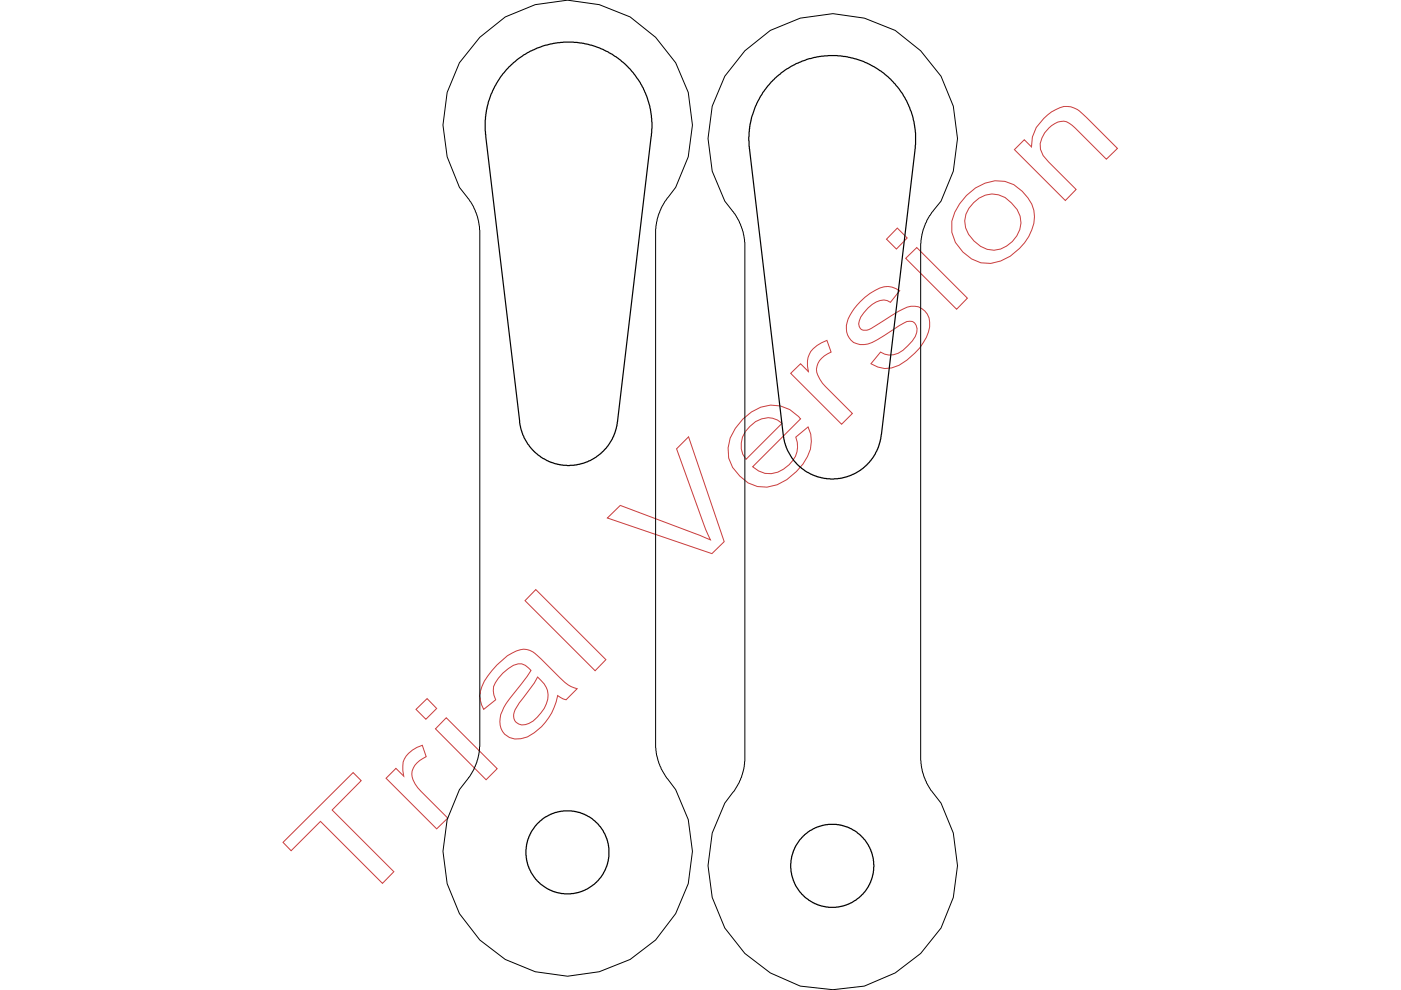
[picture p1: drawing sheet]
<svg xmlns="http://www.w3.org/2000/svg" width="297mm" height="210mm" viewBox="0 0 297 210" stroke-linecap="round" stroke-linejoin="round" font-family="sans-serif">
<g fill="none" stroke="#c83c3c" stroke-width=".21">
<path d="M221.3 25.1a8.7 8.7 0 0 1 4.3-2.5 4.9 4.9 0 0 1 3.9 1.5l7.4 7.4-2.3 2.3-6.6-6.6a3.8 3.8 0 0 0-3.1-1.4 5.8 5.8 0 0 0-4.4 4.7l.1 1.2 .6 1.3 1.1 1.3 5.9 5.9-2.3 2.3-10.8-10.8 2.1-2.1 1.5 1.6 .2-2.1 .8-2.1zM190.2 48.4l2.1 2.1-2.2 2.3-2.1-2.1zM192 54.8l2.4-2.3 10.7 10.7-2.3 2.4zM204.9 41.4a9.1 9.1 0 0 1 8.1-2.9 8.5 8.5 0 0 1 6.3 7.4 11.1 11.1 0 0 1-9.2 10 8.2 8.2 0 0 1-8.3-6.7 9.5 9.5 0 0 1 3.1-7.8zM206.4 43a5.2 5.2 0 0 1 8 0 5.3 5.3 0 0 1 .2 8.2 5.3 5.3 0 0 1-8.1-.1 5.2 5.2 0 0 1-.1-8.1zM172.4 73.9l.8-.6 2.1-1.1 .9 2.4a4.1 4.1 0 0 0-3 4.3 7.5 7.5 0 0 0 1.9 3.1l5.6 5.7-2.3 2.3-10.8-10.8 2.1-2.1 1.7 1.7a4.7 4.7 0 0 1 1-4.9zM182.4 64a9.7 9.7 0 0 1 5.9-3.3l.8 .2 1.7 .7-2 2.5a2.65 2.65 0 0 0-3.1-.1 7.3 7.3 0 0 0-3.6 4.7 1.4 1.4 0 0 0 2.1 1.2l3.1-1.9a19.1 19.1 0 0 1 5.9-3.1 3.6 3.6 0 0 1 3.9 4.4 12.1 12.1 0 0 1-8.1 8.7l-1.4 .1-1.5-.3-1.4-.7 2-2.5a4.3 4.3 0 0 0 5.8-1.3 4.1 4.1 0 0 0 1.7-4.3 1.58 1.58 0 0 0-2.6-.5l-2.3 1.4a21.5 21.5 0 0 1-5.3 3 3.5 3.5 0 0 1-3.7-.9 3.5 3.5 0 0 1-.7-3.8l1-2zM143.4 95.2l2.6-2.6 7.5 22.2-2.6 2.6-22.1-7.6 2.7-2.6 19.1 7.3-1-2.3zM157.5 88.9a8.2 8.2 0 0 1 9.9-2.1l2.3 2-10.1 10.2a5.3 5.3 0 0 0 7.7-.5 5.1 5.1 0 0 0 1.4-5.8l2.6-2.2a7.3 7.3 0 0 1-1.1 7.9 11.5 11.5 0 0 1-7.6 4.9l-2-.1a9.2 9.2 0 0 1-6.1-6.1 8.9 8.9 0 0 1 3-8.2zM159 90.4a4.6 4.6 0 0 1 6.8-.6l-7.6 7.6a5.1 5.1 0 0 1 .8-7zM113.6 125l14.9 14.9-2.3 2.3-14.9-14.8zM86.6 159.7l1.8-1.2 1.1-.5 .9 2.4a4.1 4.1 0 0 0-3 4.3 6.6 6.6 0 0 0 1.9 3.1l5.6 5.7-2.3 2.2-10.7-10.7 2-2.1 1.7 1.7a5.4 5.4 0 0 1 .5-4.3z"/>
<path d="M88.2 150.4l2.4-2.3 2 2.1-2.3 2.3zM94.6 152.2l10.8 10.8-2.3 2.3-10.8-10.8zM105.4 140.9a9.9 9.9 0 0 1 5.6-3.3 5.2 5.2 0 0 1 3.7 2.1l4 4a7 7 0 0 0 3.7 2.3l-2.4 2.4-.6-.2-1.2-.7a12.4 12.4 0 0 1-6.4 8.7 4.1 4.1 0 0 1-5.2-1.1 5.5 5.5 0 0 1 .7-5.8l5.3-7.2a2.92 2.92 0 0 0-3.8-1 9.5 9.5 0 0 0-4.2 4.5l.1 1.8 .4 1-2.5 2a5.5 5.5 0 0 1 .1-6l1.6-2.3zM114 143.5a4.8 4.8 0 0 1 2.1 4.7 8.6 8.6 0 0 1-4 5.2 2.09 2.09 0 0 1-2.7-.2 2.09 2.09 0 0 1-.2-2.7l.9-1.5 3.2-4.2zM60 178.6l14.9-14.8 1.7 1.7-6.2 6.2 13.1 13.1-2.4 2.5-13.2-13.1-6.2 6.2z"/>
</g>
<g fill="none" stroke="#000" stroke-width=".25">
<path d="M107.9 14.2l2.9-2.4a17.3 17.3 0 0 1 8.7-2.9l2.9 .1 2.3 .4 3.6 1.3a19.1 19.1 0 0 1 6.3 5.2 17.4 17.4 0 0 1 3.4 7.8l.2 2.2-.1 2.9-7.2 60.6-.5 2.5-.6 1.2-.9 1.4-1.5 1.7-2.4 1.5-2.2 .8-2 .2-2.6-.2-2.2-.8-1.3-.8-.8-.7a9.9 9.9 0 0 1-3.7-6.9l-7.3-61.5v-2.4l.2-2 .4-1.6 .8-2.2a17.8 17.8 0 0 1 3.6-5.4zM163.5 17.4l2.1-1.9 2.4-1.6a16.6 16.6 0 0 1 7.6-2.1h1.9l2.1 .2 3.5 1.1 1.6 .8a18 18 0 0 1 5.9 4.9l.9 1.2a18.4 18.4 0 0 1 2.6 8.2v3.3l-7.3 61.5-.7 2.2-.9 1.6-.9 1.3-1.3 1.2-1.5 .9-1.1 .6-1.9 .6a12.3 12.3 0 0 1-4.4-.1l-1.4-.4-1.7-.9-1.5-1-.8-.9-.9-1.1-.9-1.7-.8-2.6-7.3-61.7v-1.9l.3-3 1-3.3 .7-1.5a15.8 15.8 0 0 1 2.7-3.9z"/>
<circle cx="120.3" cy="180.7" r="8.8"/>
<circle cx="176.5" cy="183.5" r="8.8"/>
</g>
<path d="M101.7 7.9l5.4-4.3 6.4-2.6 6.8-1 6.8 1 6.5 2.6 5.4 4.3 4.3 5.4 2.6 6.3 .9 6.9-.9 6.7-2.6 6.5-2.1 2.7a10.2 10.2 0 0 0-1.7 3.5l-.5 2.6v110l.3 1.8 .8 2.6 1.3 2 1.9 2.5 2.6 6.4 .9 6.7-.9 6.9-2.6 6.3-4.3 5.6-5.4 4.1-6.5 2.6-6.8 1-6.8-1-6.4-2.6-5.4-4.1-4.3-5.6-2.6-6.3-.9-6.9 .9-6.7 2.6-6.4 2.1-2.6 1-1.8 .8-2 .4-2.7v-109.5l-.2-1.9-.7-2.2-1-1.9-2.4-3.1-2.6-6.5-.9-6.7 .9-6.9 2.6-6.3zM157.9 10.8l5.4-4.4 6.4-2.6 6.9-.9 6.7 .9 6.5 2.6 5.4 4.4 4.3 5.4 2.6 6.3 .9 6.9-.9 6.9-2.6 6.3-2.4 3.1-.9 1.8-.7 2.3-.3 1.9v109.5l.4 2.5 .8 2.2 1 1.6 2.1 2.8 2.6 6.3 .9 7-.9 6.7-2.6 6.5-4.3 5.4-5.4 4.1-6.5 2.8-6.7 .7-6.9-.7-6.4-2.8-5.4-4.1-4.2-5.4-2.7-6.5-.9-6.7 .9-7 2.7-6.3 1.9-2.6 1.2-1.9 .7-2.1 .4-2.3v-110l-.5-2.8a11.3 11.3 0 0 0-1.8-3.5l-1.9-2.5-2.7-6.3-.9-6.9 .9-6.9 2.7-6.3z" fill="none" stroke="#000" stroke-width=".21"/>
</svg>
